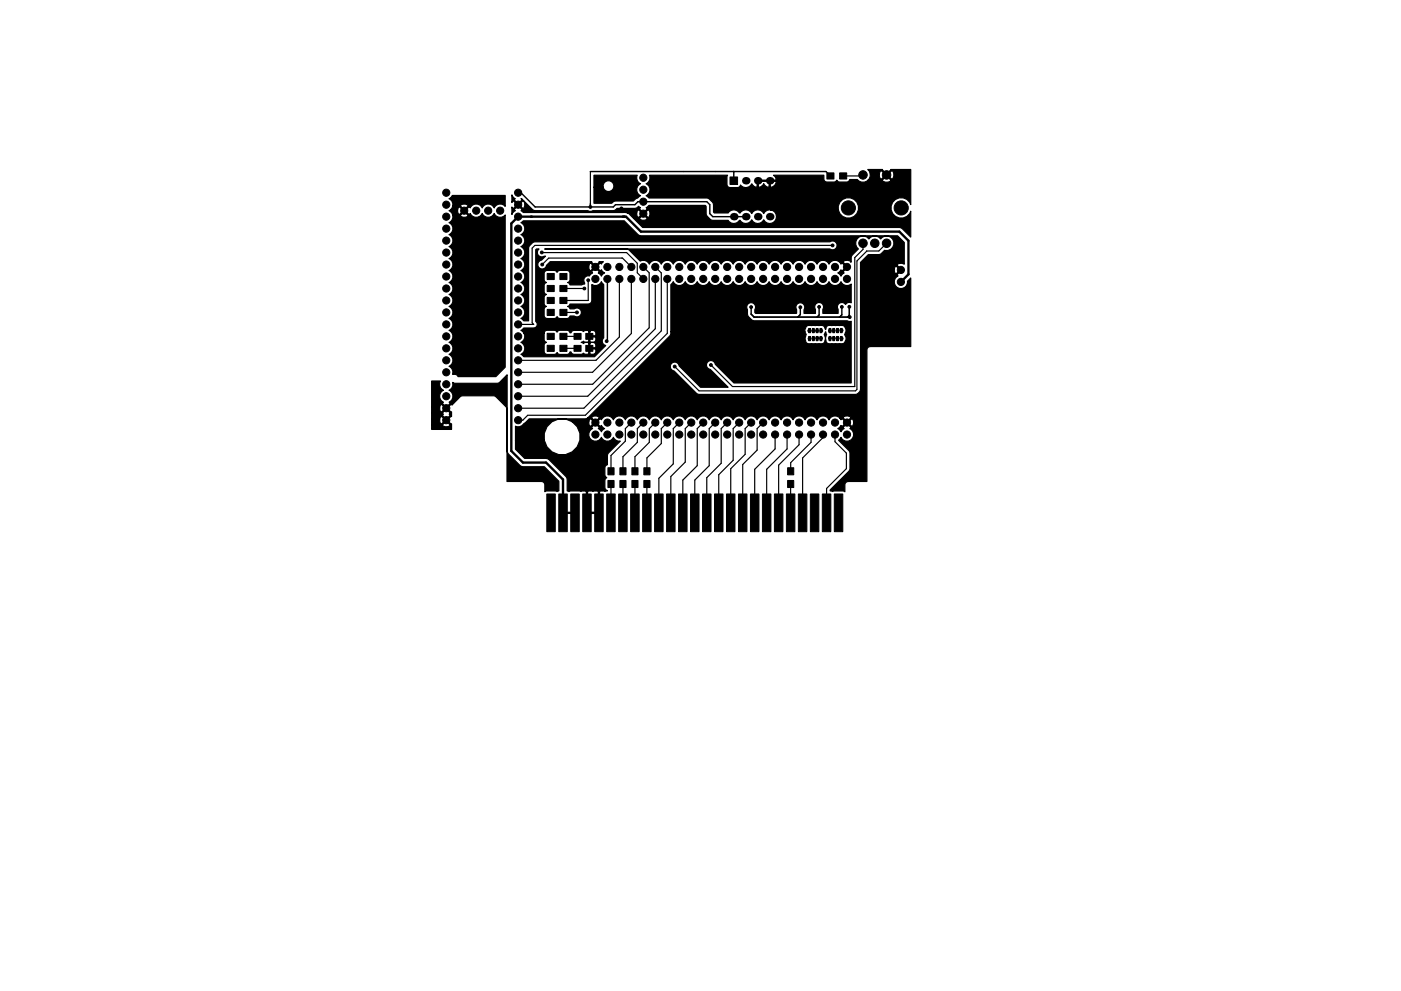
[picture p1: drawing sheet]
<svg xmlns="http://www.w3.org/2000/svg" width="297mm" height="210mm" viewBox="0 0 297 210" stroke-linecap="round" stroke-linejoin="round" font-family="sans-serif">
<g fill="#000" stroke="#000" stroke-width=".21">
<path d="M154.8 37.5h1.6v1.6h-1.6zM175.3 36.7h1.5v1.3h-1.5zM178 36.7h1.5v1.3h-1.5zM116 58h1.5v1.3h-1.5zM118.7 58h1.5v1.3h-1.5zM116 65.6h1.5v1.3h-1.5zM116 63.1h1.5v1.3h-1.5zM116 60.6h1.5v1.3h-1.5zM116 70.7h1.5v1.3h-1.5zM116 73.3h1.5v1.3h-1.5zM118.7 65.6h1.5v1.3h-1.5zM118.7 63.1h1.5v1.3h-1.5z"/>
<path d="M118.7 60.6h1.5v1.3h-1.5zM118.7 70.7h1.5v1.3h-1.5zM118.7 73.3h1.5v1.3h-1.5zM121.7 70.7h1.5v1.3h-1.5zM121.7 73.3h1.5v1.2h-1.5zM124.2 70.7h1.5v1.3h-1.5zM124.2 73.3h1.5v1.2h-1.5zM171.4 69.7h.4v.9h-.4zM171.4 71.4h.4v.9h-.4zM172.2 69.7h.4v.9h-.4zM172.2 71.4h.4v.9h-.4zM173 69.7h.4v.9h-.4z"/>
<path d="M173 71.4h.4v.9h-.4zM173.8 69.7h.4v.9h-.4zM173.8 71.4h.4v.9h-.4zM175.8 69.7h.4v.9h-.4zM175.8 71.4h.4v.9h-.4zM176.6 69.7h.4v.9h-.4zM176.6 71.4h.4v.9h-.4zM177.4 69.7h.4v.9h-.4zM177.4 71.4h.4v.9h-.4zM178.2 69.7h.4v.9h-.4zM178.2 71.4h.4v.9h-.4zM115.9 104.8h1.8v8h-1.8z"/>
<path d="M118.5 104.8h1.8v8h-1.8zM121 104.8h1.8v8h-1.8zM123.5 104.8h1.8v8h-1.8zM126.1 104.8h1.8v8h-1.8zM128.6 104.8h1.8v8h-1.8zM128.9 101.9h1.3v1.5h-1.3zM128.9 99.2h1.3v1.5h-1.3zM131.2 104.8h1.8v8h-1.8zM131.4 101.9h1.3v1.5h-1.3zM131.4 99.2h1.3v1.5h-1.3zM133.7 104.8h1.8v8h-1.8zM134 101.9h1.3v1.5h-1.3z"/>
<path d="M134 99.2h1.3v1.5h-1.3zM136.2 104.8h1.8v8h-1.8zM136.5 101.9h1.3v1.5h-1.3zM136.5 99.2h1.3v1.5h-1.3zM138.8 104.8h1.8v8h-1.8zM141.3 104.8h1.8v8h-1.8zM143.9 104.8h1.8v8h-1.8zM146.4 104.8h1.8v8h-1.8zM148.9 104.8h1.8v8h-1.8zM151.5 104.8h1.8v8h-1.8zM154 104.8h1.8v8h-1.8zM156.6 104.8h1.8v8h-1.8z"/>
<path d="M159.1 104.8h1.8v8h-1.8zM161.6 104.8h1.8v8h-1.8zM164.2 104.8h1.8v8h-1.8zM166.7 104.8h1.8v8h-1.8zM167 101.9h1.3v1.5h-1.3zM167 99.2h1.3v1.5h-1.3zM169.3 104.8h1.8v8h-1.8zM171.8 104.8h1.8v8h-1.8zM174.3 104.8h1.8v8h-1.8zM176.9 104.8h1.8v8h-1.8z"/>
<circle cx="131.8" cy="39.9" r=".3"/>
<circle cx="136.4" cy="37.7" r=".76"/>
<circle cx="178.8" cy="37.5" r=".3"/>
<circle cx="183" cy="37.1" r=".9"/>
<circle cx="188" cy="37.1" r=".9"/>
<circle cx="94.6" cy="40.9" r=".76"/>
<circle cx="94.6" cy="43.4" r=".76"/>
<circle cx="94.6" cy="53.6" r=".76"/>
<circle cx="94.6" cy="46" r=".76"/>
<circle cx="94.6" cy="48.5" r=".76"/>
<circle cx="94.6" cy="56.1" r=".76"/>
<circle cx="94.6" cy="51" r=".76"/>
<circle cx="94.6" cy="58.7" r=".76"/>
<circle cx="98.4" cy="44.7" r=".76"/>
<circle cx="101" cy="44.7" r=".76"/>
<circle cx="103.5" cy="44.7" r=".76"/>
<circle cx="106" cy="44.7" r=".76"/>
<circle cx="109.9" cy="51" r=".76"/>
<circle cx="109.9" cy="40.9" r=".76"/>
<circle cx="109.9" cy="48.5" r=".76"/>
<circle cx="109.9" cy="46" r=".76"/>
<circle cx="109.9" cy="56.1" r=".76"/>
<circle cx="109.9" cy="58.7" r=".76"/>
<circle cx="109.9" cy="53.6" r=".76"/>
<circle cx="109.9" cy="43.4" r=".76"/>
<circle cx="114.9" cy="53.6" r=".3"/>
<circle cx="115" cy="56.1" r=".3"/>
<circle cx="116.9" cy="58.7" r=".3"/>
<circle cx="119.5" cy="58.7" r=".3"/>
<circle cx="124.7" cy="59.5" r=".3"/>
<circle cx="125.2" cy="43.9" r=".3"/>
<circle cx="126.2" cy="56.6" r=".76"/>
<circle cx="126.2" cy="59.2" r=".76"/>
<circle cx="128.8" cy="59.2" r=".76"/>
<circle cx="128.8" cy="56.6" r=".76"/>
<circle cx="131.3" cy="59.2" r=".76"/>
<circle cx="131.3" cy="56.6" r=".76"/>
<circle cx="131.7" cy="44.2" r=".3"/>
<circle cx="133.9" cy="59.2" r=".76"/>
<circle cx="133.9" cy="56.6" r=".76"/>
<circle cx="136.4" cy="59.2" r=".76"/>
<circle cx="136.4" cy="42.8" r=".76"/>
<circle cx="136.4" cy="56.6" r=".76"/>
<circle cx="136.4" cy="45.3" r=".76"/>
<circle cx="136.4" cy="40.3" r=".76"/>
<circle cx="138.9" cy="59.2" r=".76"/>
<circle cx="138.9" cy="56.6" r=".76"/>
<circle cx="141.5" cy="59.2" r=".76"/>
<circle cx="141.5" cy="56.6" r=".76"/>
<circle cx="144" cy="59.2" r=".76"/>
<circle cx="144" cy="56.6" r=".76"/>
<circle cx="146.6" cy="56.6" r=".76"/>
<circle cx="146.6" cy="59.2" r=".76"/>
<circle cx="149.1" cy="59.2" r=".76"/>
<circle cx="149.1" cy="56.6" r=".76"/>
<circle cx="151.6" cy="59.2" r=".76"/>
<circle cx="151.6" cy="56.6" r=".76"/>
<circle cx="154.2" cy="59.2" r=".76"/>
<circle cx="154.2" cy="56.6" r=".76"/>
<circle cx="156.7" cy="59.2" r=".76"/>
<circle cx="156.7" cy="56.6" r=".76"/>
<circle cx="159.3" cy="59.2" r=".76"/>
<circle cx="159.3" cy="56.6" r=".76"/>
<circle cx="161.8" cy="59.2" r=".76"/>
<circle cx="161.8" cy="56.6" r=".76"/>
<circle cx="164.3" cy="56.6" r=".76"/>
<circle cx="164.3" cy="59.2" r=".76"/>
<circle cx="166.9" cy="56.6" r=".76"/>
<circle cx="166.9" cy="59.2" r=".76"/>
<circle cx="169.4" cy="56.6" r=".76"/>
<circle cx="169.4" cy="59.2" r=".76"/>
<circle cx="172" cy="56.6" r=".76"/>
<circle cx="172" cy="59.2" r=".76"/>
<circle cx="174.5" cy="56.6" r=".76"/>
<circle cx="174.5" cy="59.2" r=".76"/>
<circle cx="176.5" cy="52.1" r=".3"/>
<circle cx="177" cy="56.6" r=".76"/>
<circle cx="177" cy="59.2" r=".76"/>
<circle cx="179.6" cy="56.6" r=".76"/>
<circle cx="179.6" cy="59.2" r=".76"/>
<circle cx="179.9" cy="44.1" r="1.5"/>
<circle cx="183" cy="51.6" r=".9"/>
<circle cx="185.5" cy="51.6" r=".9"/>
<circle cx="188" cy="51.6" r=".9"/>
<circle cx="191" cy="57.3" r=".76"/>
<circle cx="191" cy="59.8" r=".76"/>
<circle cx="191.1" cy="44.1" r="1.5"/>
<circle cx="94.6" cy="71.4" r=".76"/>
<circle cx="94.6" cy="76.4" r=".76"/>
<circle cx="94.6" cy="68.8" r=".76"/>
<circle cx="94.6" cy="61.2" r=".76"/>
<circle cx="94.6" cy="63.7" r=".76"/>
<circle cx="94.6" cy="73.9" r=".76"/>
<circle cx="94.6" cy="79" r=".76"/>
<circle cx="94.6" cy="66.3" r=".76"/>
<circle cx="109.9" cy="71.4" r=".76"/>
<circle cx="109.9" cy="68.8" r=".76"/>
<circle cx="109.9" cy="63.7" r=".76"/>
<circle cx="109.9" cy="79" r=".76"/>
<circle cx="109.9" cy="61.2" r=".76"/>
<circle cx="109.9" cy="76.4" r=".76"/>
<circle cx="109.9" cy="66.3" r=".76"/>
<circle cx="109.9" cy="73.9" r=".76"/>
<circle cx="116.6" cy="63.8" r=".3"/>
<circle cx="116.7" cy="61.2" r=".3"/>
<circle cx="116.8" cy="71.4" r=".3"/>
<circle cx="116.8" cy="66.3" r=".3"/>
<circle cx="116.8" cy="73.9" r=".3"/>
<circle cx="122.3" cy="66.3" r=".3"/>
<circle cx="123.9" cy="61.2" r=".3"/>
<circle cx="128.6" cy="72.4" r=".3"/>
<circle cx="143.1" cy="77.8" r=".3"/>
<circle cx="150.7" cy="77.4" r=".3"/>
<circle cx="159.2" cy="76.8" r=".3"/>
<circle cx="159.3" cy="65.2" r=".3"/>
<circle cx="169.7" cy="65.2" r=".3"/>
<circle cx="170" cy="78.3" r=".3"/>
<circle cx="171.3" cy="65.1" r=".3"/>
<circle cx="171.6" cy="70.2" r=".3"/>
<circle cx="171.6" cy="71.8" r=".3"/>
<circle cx="172.4" cy="70.2" r=".3"/>
<circle cx="172.5" cy="71.8" r=".3"/>
<circle cx="173.2" cy="70.2" r=".3"/>
<circle cx="173.3" cy="71.7" r=".3"/>
<circle cx="173.7" cy="76.8" r=".3"/>
<circle cx="173.7" cy="65.1" r=".3"/>
<circle cx="174.1" cy="71.8" r=".3"/>
<circle cx="174.1" cy="70.2" r=".3"/>
<circle cx="176" cy="70.2" r=".3"/>
<circle cx="176" cy="71.8" r=".3"/>
<circle cx="176.1" cy="65.1" r=".3"/>
<circle cx="176.8" cy="70.1" r=".3"/>
<circle cx="176.8" cy="71.8" r=".3"/>
<circle cx="177.5" cy="78.5" r=".3"/>
<circle cx="177.6" cy="71.8" r=".3"/>
<circle cx="177.6" cy="70.1" r=".3"/>
<circle cx="178.4" cy="70.1" r=".3"/>
<circle cx="178.4" cy="71.8" r=".3"/>
<circle cx="178.5" cy="65.1" r=".3"/>
<circle cx="180.1" cy="65.1" r=".3"/>
<circle cx="180.2" cy="67.3" r=".3"/>
<circle cx="94.6" cy="89.1" r=".76"/>
<circle cx="94.6" cy="86.6" r=".76"/>
<circle cx="94.6" cy="84.1" r=".76"/>
<circle cx="94.6" cy="81.5" r=".76"/>
<circle cx="109.9" cy="89.1" r=".76"/>
<circle cx="109.9" cy="86.6" r=".76"/>
<circle cx="109.9" cy="81.5" r=".76"/>
<circle cx="109.9" cy="84.1" r=".76"/>
<circle cx="121.3" cy="99.4" r=".3"/>
<circle cx="122.5" cy="98" r=".3"/>
<circle cx="126.2" cy="89.7" r=".76"/>
<circle cx="126.2" cy="92.2" r=".76"/>
<circle cx="128.8" cy="89.7" r=".76"/>
<circle cx="128.8" cy="92.2" r=".76"/>
<circle cx="131.3" cy="89.7" r=".76"/>
<circle cx="131.3" cy="92.2" r=".76"/>
<circle cx="133.9" cy="92.2" r=".76"/>
<circle cx="133.9" cy="89.7" r=".76"/>
<circle cx="136.4" cy="89.7" r=".76"/>
<circle cx="136.4" cy="92.2" r=".76"/>
<circle cx="138.9" cy="89.7" r=".76"/>
<circle cx="138.9" cy="92.2" r=".76"/>
<circle cx="141.5" cy="89.7" r=".76"/>
<circle cx="141.5" cy="92.2" r=".76"/>
<circle cx="144" cy="89.7" r=".76"/>
<circle cx="144" cy="92.2" r=".76"/>
<circle cx="146.6" cy="92.2" r=".76"/>
<circle cx="146.6" cy="89.7" r=".76"/>
<circle cx="149.1" cy="92.2" r=".76"/>
<circle cx="149.1" cy="89.7" r=".76"/>
<circle cx="151.6" cy="92.2" r=".76"/>
<circle cx="151.6" cy="89.7" r=".76"/>
<circle cx="154.2" cy="89.7" r=".76"/>
<circle cx="154.2" cy="92.2" r=".76"/>
<circle cx="156.7" cy="89.7" r=".76"/>
<circle cx="156.7" cy="92.2" r=".76"/>
<circle cx="159.3" cy="89.7" r=".76"/>
<circle cx="159.3" cy="92.2" r=".76"/>
<circle cx="161.8" cy="89.7" r=".76"/>
<circle cx="161.8" cy="92.2" r=".76"/>
<circle cx="164.3" cy="92.2" r=".76"/>
<circle cx="164.3" cy="89.7" r=".76"/>
<circle cx="166.9" cy="92.2" r=".76"/>
<circle cx="166.9" cy="89.7" r=".76"/>
<circle cx="169.4" cy="89.7" r=".76"/>
<circle cx="169.4" cy="92.2" r=".76"/>
<circle cx="172" cy="89.7" r=".76"/>
<circle cx="172" cy="92.2" r=".76"/>
<circle cx="174.5" cy="89.7" r=".76"/>
<circle cx="174.5" cy="92.2" r=".76"/>
<circle cx="177" cy="89.7" r=".76"/>
<circle cx="177" cy="92.2" r=".76"/>
<circle cx="179.6" cy="89.7" r=".76"/>
<circle cx="179.6" cy="92.2" r=".76"/>
</g>
<g fill="#000">
<circle cx="158.1" cy="38.3" r=".8"/>
<circle cx="160.7" cy="38.3" r=".8"/>
<circle cx="163.2" cy="38.3" r=".8"/>
<circle cx="155.6" cy="46" r=".8"/>
<circle cx="158.1" cy="46" r=".8"/>
<circle cx="160.7" cy="46" r=".8"/>
<circle cx="163.2" cy="46" r=".8"/>
</g>
<g fill="none" stroke="#000" stroke-width=".25">
<path d="M125.2 36.4v7.1M131.8 39.9h.1M183 37.1l-.2 .2h-4v.2M114.9 53.6h18l2.2 2.2v2.1l1.3 1.3M115 56.1l1.3-1.3h15.7l1.9 1.8M116.8 58.7h.1M124.7 59.5v4.2h-5.2M131.3 59.2v12.3l-4.9 4.9h-16.5M133.9 59.2v11.6l-8.3 8.2h-15.7M136.4 56.6l1.2 1.3v11.6l-11.9 12h-15.8M136.4 59.2h.1M138.9 56.6l1.3 1.3v12.3l-16.4 16.4h-13.9"/>
<path d="M138.9 59.2v10.5l-14.3 14.4h-14.7M141.5 59.2v11.5l-17.4 17.4h-12.2l-1.1 1h-.9M176.5 52.1h-63.1l-.6 .5v15.9l.4 .3h-3.3M183 51.6v1.3l-1.8 1.8v27.3h-25.9l-4.6-4.6M188 52.4v-.8l-1.7 1.7h-2.6l-2 2.1v27.2l-.3 .3h-33.2l-5.1-5.1M116.7 61.2h.1M116.8 63.7l-.2 .1M116.8 61.2h.1M119.5 61.2h4.6M119.5 66.3h2.8M119.5 71.4h2.9M119.5 73.9h2.9"/>
<path d="M169.7 66.7l-.5 .6M171.6 71.8h.1M171.6 70.1v.1M172.4 70.1h.1M172.4 70.1v.1M172.4 71.8h.1M172.5 71.8h-.1M173.2 70.1v.1M173.2 70.1h.1M173.2 71.8h.1M173.3 71.7l-.1 .1M173.7 76.8v1.3l.4 .4h3.4"/>
<path d="M173.7 78l-.4 .3h-3.3M173.7 66.8l-.5 .5M174 70.1h.1M174 71.8h.1M174.1 71.8h-.1M174.1 70.1v.1M176 70.2h.1M176 70.1v.1M176 71.8h.1M176.1 65.1h.1M176.8 70.1h.1M176.8 71.8h.1"/>
<path d="M177.6 71.8h.1M177.6 70.1h.1M178.4 70.1h.1M178.4 71.8h.1M178.5 66.8l-.5 .5M180.1 65.1v1.8l-.4 .4h-19.2M121.2 99.3l.1 .1M126.2 89.7l-2.8 2.6v4.8l-3.3 3.3M133.9 89.7l-1.3 1.2v2.7l-3.1 3v3.4M136.4 89.7l-1.3 1.2v2.9l-3 3.1v3.1M138.9 89.7l-1.2 1.2v2.9l-3.1 3.1v3.1M141.5 89.7l-1.3 1.2v3.2l-3 3v2.9"/>
<path d="M144 89.7l-1.3 1.2v7.5l-3 3.1v7.3M146.6 89.7l-1.3 1.2v7.1l-3.1 3.1v7.7M149.1 89.7l-1.3 1.2v7.9l-3 3.1v6.9M151.6 89.7l-1.2 1.2v7.9l-3.1 3.1v6.9M154.2 89.7l-1.3 1.2v7.4l-3.1 3.1v7.4M156.7 89.7l-1.3 1.2v6.8l-3 3v8.1M159.3 89.7l-1.3 1.2v5.5l-3.1 3v9.4M161.8 89.7l-1.3 1.2v4.6l-3 3.1v10.2M164.3 92.2v3l-4.3 4.4v9.2M166.9 92.2v3l-4.4 4.4v9.2M169.4 92.2v2.2l-4.3 4.3v10.1M172 92.2v1.6l-4.4 4.4v1.8"/>
<path d="M174.5 92.2v.6l-4.3 4.4v11.6M177 92.2v1.5l2.5 2.4v3.3l-4.3 4.2v5.2M129.4 102.7h.1v6.1M132.1 102.7v6.1M132.1 108.8h.1M134.6 108.8h.1M134.6 102.7v6.1M137.2 102.7l-.1 6.1M167.6 102.7v6.1l-.1-.1"/>
</g>
<g fill="none" stroke="#000" stroke-width=".3">
<path d="M125.2 36.4h49.9l1 .9M155.6 36.4v1.9M109.9 40.9h.5l3.1 3h16.5l.5-.5h4.1l.7-.6h14.6l.6 .6v1.9l.6 .7h7M109.9 40.9h.1M125.2 43.3v.6M128.8 59.2v13l-.2 .2M159.3 65.2v1.4l.6 .7h20.3M169.2 67.2v.1M169.7 65.2v1.5l-.5 .6M173.7 65.1v1.7l-.5 .5M178.5 65.1v1.7l-.5 .5M180.1 65.1v1.8l-.4 .4"/>
<path d="M94.6 84.1h.2M128.8 92.1v.1"/>
</g>
<path d="M132.4 45.9l-.1 .1M191 59.8l1.6-1.6v-7.1l-1.9-2h-54.8l-3.2-3.1h-22.8l-1.5 1.4v48.3l2.5 2.4h4.9l3.6 3.6v7.1h2.5" fill="none" stroke="#000" stroke-width=".5"/>
<path d="M125.9 37.2h9.2a1.33 1.33 0 0 0 .7 1.8 1.38 1.38 0 0 0-.8 1.3 1.38 1.38 0 0 0 .8 1.2l-1.5 1.1h-3.8l-.8 .5h-3.8v-3.4h2a1.16 1.16 0 0 0 1.8 .8 1.16 1.16 0 0 0 0-2 1.16 1.16 0 0 0-1.8 .8v.4h-2zM108.5 41.3l.2 .4 .6 .5-.2 .2 .8 .8 .8-.8-.3-.2 .2-.1 2.6 2.5 11.4 .1a.94 .94 0 0 0 1.1 0h4.3l.8-.5h3.8l.8-.4 .4 .3-.2 .3 .8 .8 .8-.8-.2-.3 .6-.5h11.9l.2 .2v1.5a1.92 1.92 0 0 0 1.4 1.5h3.3a1.38 1.38 0 0 0 2.4 0h.1a1.39 1.39 0 0 0 2.5-.2 1.41 1.41 0 0 0 1.3 .8 1.41 1.41 0 0 0 1.2-.8 1.44 1.44 0 0 0 2.5 .2 1.44 1.44 0 0 0-1-2.3h14.3a2.18 2.18 0 0 0 3.4 1.4 2.18 2.18 0 0 0 0-3.6 2.18 2.18 0 0 0-3.4 1.4v.8h-14.3a1.33 1.33 0 0 0-1.5 .8 1.41 1.41 0 0 0-1.2-.8 1.41 1.41 0 0 0-1.3 .8 1.39 1.39 0 0 0-2.5-.1h-.1a1.38 1.38 0 0 0-2.4 0h-2.9l-.2-.2v-1.6a1.92 1.92 0 0 0-1.4-1.4h-12.3l-.6-.5a1.38 1.38 0 0 0 .8-1.2 1.38 1.38 0 0 0-.8-1.3 1.33 1.33 0 0 0 .7-1.8h16.6l-.2 .3v1.6a.65 .65 0 0 0 .7 .7h1.6a.62 .62 0 0 0 .6-.6 1.4 1.4 0 0 0 2.4-.2l.5 .6 .4 .1 .2-.1v-1.1h.3v1.1l.2 .1 .4-.1 .5-.6 .6 .6 .3 .1 .3-.1v-1.1h.2v1.1a1.02 1.02 0 0 0 1.3-.9l-.1-.2h-4v-.3h4l.1-.2-.6-.8h10.7v.8a.65 .65 0 0 0 .6 .6h1.8l.3-.4 .6 .4h1.5l.5-.2 .1-.3h1.7a1.49 1.49 0 0 0 2.3 .1h3a1.07 1.07 0 0 0 1.8 0l-.9-.9-.9 .9h-3l.4-.8v-.5h1.9v.6l.2 .4 .3 .1 .9-.9h.4l.9 .9a1.07 1.07 0 0 0 0-1.8l-.9 .9h-.4l-.9-.9-.3 .1-.2 .6h-1.9l-.2-.7-.3-.2h3.1l.9 .9 .8-.9h4.3v7.4a2.16 2.16 0 0 0-3.3-1 2.16 2.16 0 0 0 0 3.5 2.16 2.16 0 0 0 3.3-1.1v5.5l-1.8-1.8-.6-.2h-54.4l-2-2h1.3a.93 .93 0 0 0 1.6 0l-.8-.8-.8 .8h-1.3l-1.4-1.2h2.1l.2 1h.2l.8-.8h.4l.8 .8a.93 .93 0 0 0 0-1.6l-.8 .8h-.4l-.8-.8-.2 .1-.2 .5h-24.1l-.4-.4 .2-.3-.8-.8-.8 .8 .2 .3-.6 .5-.2 .3v-1.6l.1 .3h.3l.8-.8h.3l.8 .8a.93 .93 0 0 0 0-1.6l-.8 .8h-.3l-.8-.8-.3 .1-.1 .3zM95.9 41.5h11.2v2.3a1.37 1.37 0 0 0-2.3 .3 1.38 1.38 0 0 0-1.3-.8 1.38 1.38 0 0 0-1.3 .8 1.38 1.38 0 0 0-1.2-.8 1.38 1.38 0 0 0-1.3 .8l-.3-.2-.8 .8 .8 .8 .3-.2a1.38 1.38 0 0 0 1.3 .8 1.38 1.38 0 0 0 1.2-.8 1.38 1.38 0 0 0 1.3 .8 1.38 1.38 0 0 0 1.3-.8 1.37 1.37 0 0 0 2.3 .3v32.3l-2 2h-8a.94 .94 0 0 0-1.2-.5 1.33 1.33 0 0 0-.7-1.7 1.38 1.38 0 0 0 .8-1.3 1.38 1.38 0 0 0-.8-1.2 1.38 1.38 0 0 0 .8-1.3 1.38 1.38 0 0 0-.8-1.3 1.38 1.38 0 0 0 .8-1.2 1.38 1.38 0 0 0-.8-1.3 1.38 1.38 0 0 0 .8-1.3 1.38 1.38 0 0 0-.8-1.2 1.38 1.38 0 0 0 .8-1.3 1.38 1.38 0 0 0-.8-1.3 1.38 1.38 0 0 0 .8-1.3 1.38 1.38 0 0 0-.8-1.2 1.38 1.38 0 0 0 .8-1.3 1.38 1.38 0 0 0-.8-1.3 1.38 1.38 0 0 0 .8-1.2 1.38 1.38 0 0 0-.8-1.3 1.38 1.38 0 0 0 .8-1.3 1.38 1.38 0 0 0-.8-1.2 1.38 1.38 0 0 0 .8-1.3 1.38 1.38 0 0 0-.8-1.3 1.38 1.38 0 0 0 .8-1.3 1.38 1.38 0 0 0-.8-1.2 1.38 1.38 0 0 0 .8-1.3 1.38 1.38 0 0 0-.8-1.3 1.35 1.35 0 0 0 .8-1.5h1.6a.93 .93 0 0 0 1.6 0l-.8-.8-.8 .8h-1.6l-.2-.5-.6-.5 .3-.2h1.5l.2 .9 .2 .1 .8-.8-.8-.8-.2 .1-.2 .5h-1.5l.5-.8h1.6l.8 .8 .8-.8a.93 .93 0 0 0-1.6 0h-1.6a1.37 1.37 0 0 0-.8-1.5zM113.6 53l.1-.2h.6a.95 .95 0 0 0-.2 1.3 .95 .95 0 0 0 1.3 .2h.3l-.9 .9a.95 .95 0 0 0-.6 1.5 .95 .95 0 0 0 1.6-.3h9l.2 1h.3l.8-.8-.8-.8-.3 .1-.2 .5h-9l.8-.9h8.9l-.1 .2 .8 .8 .8-.8v-.2h.9l-.4 .5-.3-.2-.8 .8 .8 .8 .3-.2 .7 .7-.7 .7-.7-.7 .2-.3-.8-.8-.8 .8 .2 .3-.6 .7a.94 .94 0 0 0-1.1 .3 .94 .94 0 0 0 .1 1.1v.3l-.7 .1h-2.5l-.1-.3-.3-.2 .4-.3 .1-1.6a.65 .65 0 0 0-.7-.6h-1.7l-.4 .4-.6-.4h-1.5a.65 .65 0 0 0-.6 .6v1.6l.5 .3-.3 .2-.2 .5v1.5l.5 .4-.3 .1-.2 .5v1.5l.5 .4-.5 .4v1.5a.65 .65 0 0 0 .6 .7l1.7-.1 .4-.3 .6 .4h1.5l.5-.2 .1-.4h1a.95 .95 0 0 0 1.2-.1 .95 .95 0 0 0 0-1.2 .95 .95 0 0 0-1.2-.2h-1l-.1-.3-.3-.2 .3-.1 .1-.4h3.9a.76 .76 0 0 0 .8-.8v-3.3a1.38 1.38 0 0 0 2-.6l.5 .6v11.3a.93 .93 0 0 0-.3 .9 .93 .93 0 0 0 .7 .7l-2.3 2.4h-15l-.7-.5a1.38 1.38 0 0 0 .9-1.3 1.38 1.38 0 0 0-.9-1.3 1.34 1.34 0 0 0 .7-1.9h4.3v1.6l.5 .3-.5 .4v1.6a.65 .65 0 0 0 .6 .6h1.7l.4-.4 .6 .4h1.5l.5-.2 .1-.3h.3l.1 .3 .5 .2h1.5l.5-.3 .4 .3h.6l.1-.2v-1h.3v1l.1 .2 .9-.1 .2-.4v-.5l-.1-.2h-1.4v-1.2h.3v1h1.1l.1-.2v-.4l-.2-.5-.9-.1-.4 .2-.1-.2h-.6l-.4 .3-.5-.3 .5-.2 .4 .2h.6l.1-.1v-1h.3v1l.1 .1 .9-.1 .2-.4v-.4l-.1-.2h-1.4v-1.2h.3v.9h1.1l.1-.1v-.5l-.2-.4-.9-.1-.4 .2-.1-.2h-.6l-.4 .2-.5-.2h-1.5l-.5 .2-.1 .3h-.3l-.1-.3-.5-.2h-1.7l-.4 .4-.6-.4h-1.5a.65 .65 0 0 0-.6 .6h-4.3l-.7-.6 .7-.5h2.1a.77 .77 0 0 0 .7-.6 .77 .77 0 0 0-.3-.8zM110.4 47.2l.5-.3h21.4l3 2.9 .6 .2h54.4l1.4 1.4v4.6l-.5-.1-.9 .1-.1 .3 1 1-1 1 .2 .2-.2 .1a1.42 1.42 0 0 0 .2 2.5 1.42 1.42 0 0 0 2-1.4l.7-.7v14.5h-8.6l-.5 .2-.2 .3v28.2h-4.2l-.4 .4-.1 1.7-.4-.1h-1.8l-.4 .1-.5-.1v-.2l4-4 .2-.6v-3.6l-2.4-2.4 .5-.6a1.41 1.41 0 0 0 2.3 .4 1.41 1.41 0 0 0-.4-2.3l.2-.3-.8-.8-.8 .8 .2 .3-.7 .7-.7-.7 .7-.6 .3 .2 .8-.8h.4l.8 .8a.93 .93 0 0 0 0-1.6l-.8 .8h-.4l-.8-.8-.3 .2-.3-.4h.8l.8 .8 .8-.8a.93 .93 0 0 0-1.6 0h-.8l-.2-.2a1.39 1.39 0 0 0-2 .6 1.38 1.38 0 0 0-1.3-.9 1.38 1.38 0 0 0-1.3 .9 1.38 1.38 0 0 0-1.2-.9 1.38 1.38 0 0 0-1.3 .9 1.38 1.38 0 0 0-1.3-.9 1.38 1.38 0 0 0-1.3 .9 1.38 1.38 0 0 0-1.2-.9 1.38 1.38 0 0 0-1.3 .9 1.38 1.38 0 0 0-1.3-.9 1.38 1.38 0 0 0-1.2 .9 1.38 1.38 0 0 0-1.3-.9 1.38 1.38 0 0 0-1.3 .9 1.38 1.38 0 0 0-1.2-.9 1.38 1.38 0 0 0-1.3 .9 1.38 1.38 0 0 0-1.3-.9 1.38 1.38 0 0 0-1.3 .9 1.38 1.38 0 0 0-1.2-.9 1.38 1.38 0 0 0-1.3 .9 1.38 1.38 0 0 0-1.3-.9 1.38 1.38 0 0 0-1.2 .9 1.38 1.38 0 0 0-1.3-.9 1.38 1.38 0 0 0-1.3 .9 1.38 1.38 0 0 0-1.2-.9 1.38 1.38 0 0 0-1.3 .9 1.38 1.38 0 0 0-1.3-.9 1.38 1.38 0 0 0-1.3 .9 1.38 1.38 0 0 0-1.2-.9 1.38 1.38 0 0 0-1.3 .9 1.38 1.38 0 0 0-1.3-.9 1.38 1.38 0 0 0-1.2 .9 1.38 1.38 0 0 0-1.3-.9 1.38 1.38 0 0 0-1.3 .9 1.38 1.38 0 0 0-1.2-.9 1.38 1.38 0 0 0-1.3 .9 1.38 1.38 0 0 0-1.3-.9 1.38 1.38 0 0 0-1.3 .9 1.38 1.38 0 0 0-1.2-.9 1.38 1.38 0 0 0-1.3 .9l-.3-.2-.8 .8 .8 .8 .3-.3 .7 .7-.7 .7-.7-.7 .2-.3-.8-.8-.8 .8 .2 .3-.2 .1a1.41 1.41 0 0 0-.1 2.3 1.41 1.41 0 0 0 2.2-.5 1.38 1.38 0 0 0 1.3 .8 1.38 1.38 0 0 0 1.2-.8 1.32 1.32 0 0 0 1.5 .8l-2.7 2.8v2.2l-.4 .2-.2 .4 .1 1.8 .4 .3-.5 .6v1.5l.2 .5 .4 .3-.5 .1-1-.1-.2 .1v4.7l-2.8-.1v-4.6h.3v4.4h2.3v-4.4l-.2-.1-1 .1-1-.1-.4 .1-.1-.1-1 .1-2.2-.1-.4 .1-.3-.1-.1-2.8-3.8-3.9-.6-.2h-4.6l-1.9-2v-1.9h6.1l.6 1.4a3.8 3.8 0 0 0 5.9 .6 3.8 3.8 0 0 0-.6-6h3.5l.2 1 .3 .1 .8-.8-.8-.8h-.3l-.2 .5h-3.5l-1.4-.5a3.9 3.9 0 0 0-4.5 4.5h-6.1v-3a1.49 1.49 0 0 0 1.8-.5l1.1-1h11.9l.5-.2h.8l.8 .8 .8-.8a.93 .93 0 0 0-1.6 0h-.8l17.4-17.4 .2-1h28.4l.4 .7-.1 .1a1.42 1.42 0 0 0 .3 1.8h2.6a1.03 1.03 0 0 0 1.2-1.3l-.3-.6 .3-.6 .3 .6-.1 .1a1.5 1.5 0 0 0 .3 1.8h2.7a1.15 1.15 0 0 0 1.1-.6 1.15 1.15 0 0 0-.2-1.3 1.21 1.21 0 0 0 .1-1.5 1.21 1.21 0 0 0-1.4-.5h-1.6a.86 .86 0 0 0-1.2 .9 .98 .98 0 0 0-1.4-.8h-1.6a.99 .99 0 0 0-1.4 .9v.3h-28.4v-9.9l.5-.6a1.38 1.38 0 0 0 1.3 .8 1.38 1.38 0 0 0 1.3-.8 1.38 1.38 0 0 0 1.3 .8 1.38 1.38 0 0 0 1.2-.8 1.38 1.38 0 0 0 1.3 .8 1.38 1.38 0 0 0 1.3-.8 1.38 1.38 0 0 0 1.2 .8 1.38 1.38 0 0 0 1.3-.8 1.38 1.38 0 0 0 1.3 .8 1.38 1.38 0 0 0 1.2-.8 1.38 1.38 0 0 0 1.3 .8 1.38 1.38 0 0 0 1.3-.8 1.38 1.38 0 0 0 1.3 .8 1.38 1.38 0 0 0 1.2-.8 1.38 1.38 0 0 0 1.3 .8 1.38 1.38 0 0 0 1.3-.8 1.38 1.38 0 0 0 1.2 .8 1.38 1.38 0 0 0 1.3-.8 1.38 1.38 0 0 0 1.3 .8 1.38 1.38 0 0 0 1.2-.8 1.38 1.38 0 0 0 1.3 .8 1.38 1.38 0 0 0 1.3-.8 1.38 1.38 0 0 0 1.3 .8 1.38 1.38 0 0 0 1.2-.8 1.38 1.38 0 0 0 1.3 .8 1.38 1.38 0 0 0 1.3-.8 1.38 1.38 0 0 0 1.2 .8 1.38 1.38 0 0 0 1.3-.8 1.37 1.37 0 0 0 2.2 .5v3.9h-.2a.94 .94 0 0 0-1 .4 .95 .95 0 0 0-1.4-.3 .95 .95 0 0 0-.2 1.4v.8h-3.2v-.8a.95 .95 0 0 0-.8-1.5 .95 .95 0 0 0-.8 1.5v.8h-2.4v-.8a.95 .95 0 0 0-.8-1.5 .95 .95 0 0 0-.8 1.5l-.1 .8h-8.6l-.2-.2 .1-.6a.95 .95 0 0 0-.8-1.5 .95 .95 0 0 0-.8 1.5 1.94 1.94 0 0 0 1.4 2.4l20.6 .1v13.1h-24.9l-3.9-4a.95 .95 0 0 0-1-.8 .95 .95 0 0 0-.9 .9 .95 .95 0 0 0 .8 1l3.8 3.8h-5.9l-4.5-4.6a.95 .95 0 0 0-1.6-.5 .95 .95 0 0 0 .5 1.6l4.8 4.8 .5 .2 33.5-.1 .5-.4 .2-.6v-25.5h7.2l.2 .9 .2 .1 .8-.8-.8-.8h-.2l-.2 .6h-7.2v-1.4l1.7-1.7h2.5l1.1-.9a1.56 1.56 0 0 0 1.7-2 1.56 1.56 0 0 0-2.7-.4 1.53 1.53 0 0 0-2.5 0 1.55 1.55 0 0 0-2.3-.2 1.55 1.55 0 0 0 .1 2.3l-1.5 1.6-.1 1.3-.1-.3a1.01 1.01 0 0 0-1.5 .3l1 1-1 .9 .2 .3-.7 .7-.7-.7 .7-.7 .3 .2 .8-.8-.8-.8-.3 .2-.1-.2a1.4 1.4 0 0 0-2.4 .3 1.38 1.38 0 0 0-1.3-.9 1.38 1.38 0 0 0-1.3 .9 1.38 1.38 0 0 0-1.2-.9 1.38 1.38 0 0 0-1.3 .9 1.38 1.38 0 0 0-1.3-.9 1.38 1.38 0 0 0-1.3 .9 1.38 1.38 0 0 0-1.2-.9 1.38 1.38 0 0 0-1.3 .9 1.38 1.38 0 0 0-1.3-.9 1.38 1.38 0 0 0-1.2 .9 1.38 1.38 0 0 0-1.3-.9 1.38 1.38 0 0 0-1.3 .9 1.38 1.38 0 0 0-1.2-.9 1.38 1.38 0 0 0-1.3 .9 1.38 1.38 0 0 0-1.3-.9 1.38 1.38 0 0 0-1.3 .9 1.38 1.38 0 0 0-1.2-.9 1.38 1.38 0 0 0-1.3 .9 1.38 1.38 0 0 0-1.3-.9 1.38 1.38 0 0 0-1.2 .9 1.38 1.38 0 0 0-1.3-.9 1.38 1.38 0 0 0-1.3 .9 1.38 1.38 0 0 0-1.2-.9 1.38 1.38 0 0 0-1.3 .9 1.38 1.38 0 0 0-1.3-.9 1.38 1.38 0 0 0-1.3 .9 1.38 1.38 0 0 0-1.2-.9 1.38 1.38 0 0 0-1.3 .9 1.38 1.38 0 0 0-1.3-.9 1.38 1.38 0 0 0-1.2 .9 1.35 1.35 0 0 0-2-.7l-2.3-2.3-.5-.3h-17.4l60.5 .1a.95 .95 0 0 0 1.5-.9 .95 .95 0 0 0-1.5-.7l-62.9 .1a1.93 1.93 0 0 0-1 1.2v15.5h-1l-.7-.5 .2-.1a1.4 1.4 0 0 0-.2-2.5 1.38 1.38 0 0 0 .9-1.3 1.38 1.38 0 0 0-.9-1.2 1.38 1.38 0 0 0 .9-1.3 1.38 1.38 0 0 0-.9-1.3 1.38 1.38 0 0 0 .9-1.2 1.38 1.38 0 0 0-.9-1.3 1.38 1.38 0 0 0 .9-1.3 1.38 1.38 0 0 0-.9-1.2 1.38 1.38 0 0 0 .9-1.3 1.38 1.38 0 0 0-.9-1.3 1.38 1.38 0 0 0 .9-1.3 1.38 1.38 0 0 0-.9-1.2 1.38 1.38 0 0 0 .9-1.3 1.38 1.38 0 0 0-.9-1.3zM91.5 80.8h1.9a1.36 1.36 0 0 0 .6 2 1.38 1.38 0 0 0-.8 1.3 1.38 1.38 0 0 0 .8 1.2l-.2 .3 .8 .8 .8-.8-.2-.3a1.38 1.38 0 0 0 .8-1.2 1.38 1.38 0 0 0-.8-1.3 1.33 1.33 0 0 0 .8-1.7l.4 .2h9l.5-.2 1.6-1.6 .1 16.5 2.9 3h4.9l3.1 3.1v2.1l-.4 .1-.4-.1h-1.8l-.4 .1v-1.4a.71 .71 0 0 0-.7-.7h-7.3v-15.4l-.2-.5-2.4-2.3h-7.1l-1.9 1.9-.3-.1-.8 .8 .8 .8h.1v1l-.1-.1-.8 .8 .8 .8h.1v1.2h-4.2v-1h2.3a.93 .93 0 0 0 1.6 0l-.8-.8-.8 .8h-2.3v-1.2h1.7l.2 1h.2l.8-.8-.8-.8-.2 .1-.2 .5h-1.7v-1.3h2.3l.2 .3-.2 .3 .8 .8 .8-.8-.2-.3 .2-.3-.8-.8-.8 .8h-2.3v-1.2h1.7l.2 .9 .2 .1 .8-.8-.8-.8-.2 .1-.2 .5h-1.7z" fill="#000" stroke="#000" stroke-width=".25"/>
</svg>
